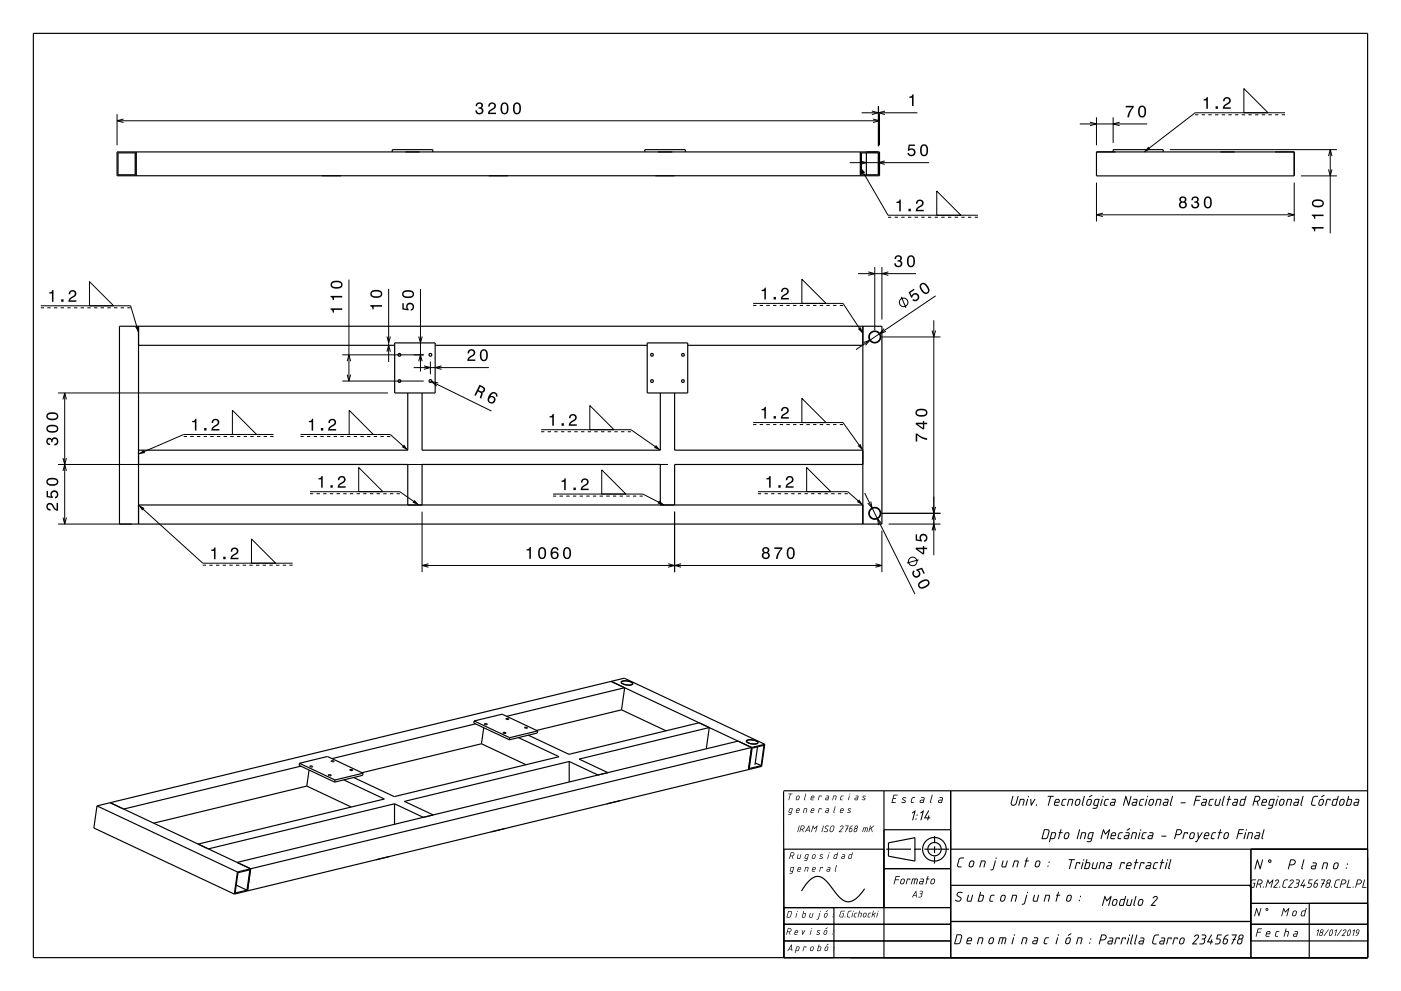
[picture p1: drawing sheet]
<svg xmlns="http://www.w3.org/2000/svg" width="420mm" height="297mm" viewBox="0 0 420 297" stroke-linecap="round" stroke-linejoin="round" font-family="sans-serif">
<g fill="none" stroke="#000" stroke-width=".35">
<path d="M10 10h400v277h-400zM35.1 45.5h228.6v7.2h-228.6zM35.4 45.8h5.1v6.6h-5.1zM40.8 45.5v7.2M117.6 45.5v-.6h12.1v.6M193.3 45.5v-.6h12.2v.6M258 45.5v7.2M258.2 45.8h5.2v6.6h-5.2zM259.7 45.8v6.6M263.3 45.8v6.6M328.7 45.5h59.3v7.2h-59.3zM333.7 45.5v-.6h15v.6"/>
<path d="M35.8 97.8h228.6v59.3h-228.6zM41.5 97.8v59.3M258.7 97.8v59.3M41.5 103.5h76.8M118.3 102.8h12.2v15h-12.2zM122.2 117.8v17.1h-80.7M126.5 117.8v17.1h71.5v-17.1M130.5 103.5h63.5M194 102.8h12.2v15h-12.2zM202.2 117.8v17.1h56.5M206.2 103.5h52.5M41.5 139.2h80.7v12.1"/>
<path d="M258.7 139.2h-56.5v12.1M41.5 151.3h217.2M126.5 151.3v-12.1h71.5v12.1M142.1 216.1l-.1 .6 10.7 5M142.1 216.1l8.4-2.1 10.7 5.1M142.1 216.1l10.7 5M142.6 216.9l-43.1 10.5M145 218.1l-.7 4.8M145.3 216.9l.8 .2-.6 .1zM150.8 219.6l.9 .1-.6 .1zM151.7 215.4l.8 .1-.5 .1zM157.3 218l.8 .1-.5 .1z"/>
<path d="M161.2 219.1l-.1 .6-8.4 2M161.2 219.1l-8.4 2M183.2 204.2l42.1 19.8-.9 6.6M183.2 204.2l4-.9 42.1 19.8M183.2 204.2l-154.1 37.3M186.3 204.3l1.2-.3a2.08 2.08 0 0 1 2.2 1l-.4 .3-.9 .1a2.07 2.07 0 0 1-2.2-1zM186.3 212.7l13.4 6.3M186.3 212.7l-25.4 6.2M186.3 212.7l1-6.6-35.4 8.6M186.4 204.3l1.2-.2a1.73 1.73 0 0 1 2 .9l-1.3 .3a1.67 1.67 0 0 1-1.9-.9zM209.6 216.6l-39 9.5-12.2-5.8M89.8 228.8l8.4-2.1 10.6 5"/>
<path d="M89.8 228.8l-.1 .6 10.6 5M89.8 228.8l10.6 5M90.2 229.6l-53.1 12.9M92 235.6l-45.9 11.1M92 235.6l13.3 6.3M92.7 230.8l-.7 4.8M92.9 229.6l.8 .2-.4 .1zM98.5 232.2l.8 .2-.4 .1zM99.3 228.1l.8 .1-.5 .1zM100.4 233.8l-.1 .6M103.1 233.7l12.1 5.8-55.8 13.5M104.9 230.7l.8 .1-.5 .1z"/>
<path d="M108.8 231.7l-.1 .7-8.4 2M108.8 231.7l-8.4 2.1M144.3 222.9l-35.8 8.7M144.3 222.9l13.4 6.3M152.8 221.1l-.1 .6M155.4 221.1l12.2 5.7-49.4 11.9-12.2-5.7M170.6 228.2l8.7 4.1M170.6 228.2l-49.4 12 8.7 4M170.6 228.2v6.2M211.7 224.4l.9-6.3-39 9.4 8.6 4.1M221.3 222.1l-150.2 36.4M223.8 222l1.2-.3a2.07 2.07 0 0 1 2.3 .9l-.5 .3-.8 .1a2.07 2.07 0 0 1-2.3-.9z"/>
<path d="M224 222l1.1-.3a1.74 1.74 0 0 1 2 .9l-1.2 .4a1.67 1.67 0 0 1-2-1zM225.5 224.2l3.5-.8-.8 6.1-3.6 .8zM226.4 228.6l1.8 .9M227.1 223.8l-.8 5.4M229.3 223.1l-1 6.6-154.1 37.3M229.3 223.1l-154.2 37.3M234.9 237.2l.1 49.8v-32.5h30M234.9 237h175.1M265 237v50M285 237v50M29.1 241.5l-1 6.6 42.1 19.9M29.1 241.5l42.1 19.8"/>
<path d="M33 240.6l42.1 19.8M116.7 256.7l-4 1M118.3 240.9l8.6 4.1M118.3 240.9l-55.8 13.5M118.3 240.9v6.1M265 248.7h20M265.7 254.5h7.4M274.1 254.5h2M274.3 258.1l-7.9-1.5v-4l7.9-1.5v7M277.1 254.5h7.4M280.2 256.7l-.1 2.1M280.2 253.7v2"/>
<path d="M280.2 250.6v2.1M285 254.5h125M375 254.5v32.5M70.8 265.3l3.2 1.5M71.2 261.3l-1 6.7M71.3 261.5l3.6-.8-.9 6.1-3.5 .8zM74.2 267l-4 1M75.1 260.4l-.9 6.6M75.1 260.4l-3.9 .9M235 277h50M235 272h50M250 272v15"/>
<path d="M259.2 266.4a7.1 7.1 0 0 1-4.9 3.9 5 5 0 0 1-3.8-2.8l-.7-.8a9.5 9.5 0 0 0-4-4 4 4 0 0 0-4 2.1l-1.5 2.2M265 260.3h20M285 276.2h90M285 265.3h90M375 277h35M375 270.7h35M392.5 270.7v16.3M235 282h50M375 282h35"/>
<circle cx="119.7" cy="106.3" r=".42"/>
<circle cx="119.7" cy="114.2" r=".42"/>
<circle cx="129" cy="106.3" r=".43"/>
<circle cx="129" cy="114.2" r=".43"/>
<circle cx="195.5" cy="106.3" r=".42"/>
<circle cx="195.5" cy="114.2" r=".42"/>
<circle cx="204.7" cy="106.3" r=".42"/>
<circle cx="204.7" cy="114.2" r=".42"/>
<circle cx="262.2" cy="101" r="1.79"/>
<circle cx="262.2" cy="101" r="1.64"/>
<circle cx="262.2" cy="153.8" r="1.79"/>
<circle cx="262.2" cy="153.8" r="1.64"/>
<circle cx="280.1" cy="254.5" r="3.5"/>
<circle cx="280.2" cy="254.5" r="2"/>
</g>
<g fill="none" stroke="#000" stroke-width=".3">
<path d="M35.1 34.2v9.3M35.1 36.2h228.6M37 35.7l-1.9 .5 1.9 .5M258.3 33.8h16.7M261.4 33.3l1.9 .5-1.9 .5M261.7 35.7l2 .5-2 .5M263.3 31.8v12M263.4 31.8v12M263.7 34.2v9.3M265.3 33.3l-1.9 .5 1.9 .5M323.7 37.1h20.2M326.8 36.6l1.9 .5-1.9 .6"/>
<path d="M328.7 35.1v8.4M333.7 35.1v7.8M335.6 36.6l-1.9 .5 1.9 .6M358.3 34.4h1M360.3 34.4h1M362.3 34.4h1M364.3 34.4h1M366.3 34.4h1M368.3 34.4h1M370.3 34.4h1M372.3 34.4h1M372.9 26.5l7.2 7.3h-7.2z"/>
<path d="M374.3 34.4h1M376.3 34.4h1M378.3 34.4h1M380.3 34.4h1M382.3 34.4h1M384.3 34.4h.9M385.2 33.8h-26.9l-15.3 11.7M254.7 48.7h23.8M257.8 48.2l1.9 .5-1.9 .6M258 50.3l8.2 14.2h27M265.2 48.2l-1.9 .5 1.9 .6M280.8 57.3l7.3 7.2h-7.3z"/>
<path d="M328.7 54.7v11.7M350.7 44.9h50.1M388 54.7v11.7M390 52.7h10.8M398.3 46.8l.5-1.9 .5 1.9M398.3 50.8l.5 1.9 .5-1.9M398.8 44.9v25M266.2 65.1h1M268.2 65.1h1M270.2 65.1h1M272.2 65.1h1M274.2 65.1h1"/>
<path d="M276.2 65.1h1M278.2 65.1h1M280.2 65.1h1M282.2 65.1h1M284.2 65.1h1M286.2 65.1h1M288.2 65.1h1M290.2 65.1h1M292.2 65.1h1M328.7 64.4h59.3M330.6 63.9l-1.9 .5 1.9 .5M386.1 63.9l1.9 .5-1.9 .5"/>
<path d="M12.2 91.6h27l2.3 8M12.2 92.2h1M14.2 92.2h1M16.2 92.2h1M18.2 92.2h1M20.2 92.2h1M22.2 92.2h1M24.2 92.2h1M26.2 92.2h1M26.8 84.4l7.3 7.2h-7.3zM28.2 92.2h1M30.2 92.2h1"/>
<path d="M32.2 92.2h1M34.2 92.2h1M36.2 92.2h1M38.2 92.2h1M104.6 83.8v30.4M116.5 86.6v21.9M126 86.6v24.7M225.8 90.9h26.9l6 9M225.8 91.5h1M227.8 91.5h1M229.8 91.5h1M231.8 91.5h1"/>
<path d="M233.8 91.5h1M235.8 91.5h1M237.8 91.5h1M239.8 91.5h1M240.4 83.7l7.2 7.2h-7.2zM241.8 91.5h1M243.8 91.5h1M245.8 91.5h1M247.8 91.5h1M249.8 91.5h1M251.8 91.5h.9M257.2 82h17.4"/>
<path d="M260.3 81.5l1.9 .5-1.9 .5M262.2 80v19M264.4 80v15.8M265 98.5l-1.3 1.5 1.9-.7M266.3 81.5l-1.9 .5 1.9 .5M270.2 89l1.4 3.3M279.4 99.1l.5 1.9 .6-1.9M279.9 96v70.4M280.5 88.7l-23.9 16.1M17.4 117.8h98.9M18.9 119.7l.5-1.9 .5 1.9M19.4 117.8v39.3"/>
<path d="M102.6 106.3h24.4M102.6 114.2h24.4M104.1 108.3l.5-2 .5 2M104.1 112.3l.5 1.9 .5-1.9M116 100.8l.5 2 .5-2M116 105.4l.5-1.9 .5 1.9M124 110.2h22.6M125.5 108.3l.5-2 .6 2M125.5 100.8l.5 2 .6-2M127.1 109.6l1.9 .6-1.9 .5M129 108.3v3.9M129 114.2l18.3 9"/>
<path d="M131.4 114.8l-2-.4 1.5 1.3M132.4 109.6l-1.9 .6 1.9 .5M240.4 119.4l7.2 7.2h-7.2zM258.9 102.6l1.9-.6-1.3 1.5M264.2 101h17.7M17.4 139.2h182.8M18.9 137.3l.5 1.9 .5-1.9M55.1 130.8h.9M57 130.8h1M59 130.8h1M61 130.8h1M63 130.8h1"/>
<path d="M65 130.8h1M67 130.8h1M69 130.8h1M69.7 123l7.2 7.2h-7.2zM71 130.8h1M73 130.8h1M75 130.8h1M77 130.8h1M79 130.8h1M81 130.8h1M82 130.2h-26.9l-13.6 5.9M90.1 130.2h26.9l5.2 4.7"/>
<path d="M90.1 130.8h.9M92 130.8h1M94 130.8h1M96 130.8h1M98 130.8h1M100 130.8h1M102 130.8h1M104 130.8h1M104.7 123l7.2 7.2h-7.2zM106 130.8h1M108 130.8h1M110 130.8h1"/>
<path d="M112 130.8h1M114 130.8h1M116 130.8h1M162.2 128.8h27l8.8 6.1M162.2 129.4h1M164.2 129.4h1M166.2 129.4h1M168.2 129.4h1M170.2 129.4h1M172.2 129.4h1M174.2 129.4h1M176.2 129.4h1"/>
<path d="M176.8 121.5l7.3 7.3h-7.3zM178.2 129.4h1M180.2 129.4h1M182.2 129.4h1M184.2 129.4h1M186.2 129.4h1M188.2 129.4h1M225.8 126.6h26.9l6 8.3M225.8 127.2h1M227.8 127.2h1M229.8 127.2h1M231.8 127.2h1"/>
<path d="M233.8 127.2h1M235.8 127.2h1M237.8 127.2h1M239.8 127.2h1M241.8 127.2h1M243.8 127.2h1M245.8 127.2h1M247.8 127.2h1M249.8 127.2h1M251.8 127.2h.9M17.4 157.1h22.1M18.9 155.1l.5 2 .5-2"/>
<path d="M18.9 141.1l.5-1.9 .5 1.9M41.5 151.3l19.3 17.5h26.9M92.9 147.4h27l5.6 3.9M92.9 148h1M94.9 148h1M96.9 148h1M98.9 148h1M100.9 148h1M102.9 148h1M104.9 148h1M106.9 148h1M107.5 140.1l7.3 7.3h-7.3z"/>
<path d="M108.9 148h1M110.9 148h1M112.9 148h1M114.9 148h1M116.9 148h1M118.9 148h1M126.5 153.3v18.2M165.8 148.1h26.9l6.4 3.2M165.8 148.7h1M167.8 148.7h1M169.8 148.7h1M171.8 148.7h1"/>
<path d="M173.8 148.7h1M175.8 148.7h1M177.8 148.7h1M179.8 148.7h1M180.4 140.8l7.2 7.3h-7.2zM181.8 148.7h1M183.8 148.7h1M185.8 148.7h1M187.8 148.7h1M189.8 148.7h1M191.8 148.7h.9M202.2 153.3v18.2"/>
<path d="M227.2 147.4h27l4.5 3.9M227.2 148h1M229.2 148h1M231.2 148h1M233.2 148h1M235.2 148h1M237.2 148h1M239.2 148h1M241.2 148h1M241.8 140.1l7.3 7.3h-7.3zM243.2 148h1M245.2 148h1"/>
<path d="M247.2 148h1M249.2 148h1M251.2 148h1M253.2 148h1M259.2 147.8l15.1 30.2M261 150.3l.4 1.9-1.3-1.5M264.2 153.8h17.7M264.4 156.9l-1.4-1.5 .4 2M264.4 159.1v12.4M266.4 157.1h15.5M279.4 151.9l.5 1.9 .6-1.9M279.4 159l.5-1.9 .6 1.9"/>
<path d="M279.4 155.8l.5-2 .6 2M60.8 169.4h1M62.8 169.4h1M64.8 169.4h1M66.8 169.4h1M68.8 169.4h1M70.8 169.4h1M72.8 169.4h1M74.8 169.4h1M75.4 161.5l7.2 7.3h-7.2zM76.8 169.4h1M78.8 169.4h1"/>
<path d="M80.8 169.4h1M82.8 169.4h1M84.8 169.4h1M86.8 169.4h.9M126.5 169.5h137.9M128.5 169l-2 .5 2 .5M200.3 169l1.9 .5-1.9 .5M204.2 169l-2 .5 2 .5M262.5 169l1.9 .5-1.9 .5M275.3 167.8l-3.4 .9"/>
<circle cx="270.9" cy="90.6" r="1.28"/>
<circle cx="273.6" cy="168.3" r="1.28"/>
</g>
<g fill="#000">
<path d="M142.9 31l-.3 .8h.4a.62 .62 0 0 1 .4-.7 .62 .62 0 0 1 .8 .2 .62 .62 0 0 1-.2 .8l-.5 .1v.4a.72 .72 0 0 1 .9 .4 .72 .72 0 0 1-.5 .9 .72 .72 0 0 1-.9-.5v-.3h-.5a1.18 1.18 0 0 0 1.5 1.2 1.18 1.18 0 0 0 .6-1.8l-.2-.2a1.01 1.01 0 0 0 0-1.5 1.01 1.01 0 0 0-1.5 .2zM146.7 31l-.3 .9h.4a.7 .7 0 0 1 .5-.8 .7 .7 0 0 1 .9 .5 .7 .7 0 0 1-.5 .9l-.3 .1a1.63 1.63 0 0 0-1.1 1.6h2.4v-.4h-1.9l.8-.8a1.17 1.17 0 0 0 1-1.7 1.17 1.17 0 0 0-1.9-.3zM150.3 31.1a2.01 2.01 0 0 0 .9 3.2 2.03 2.03 0 0 0 .9-3.2 1.11 1.11 0 0 0-1.8 0zM150.9 31.2h.7a2.38 2.38 0 0 1 0 2.6h-.7a2.37 2.37 0 0 1 0-2.6zM154.1 31.1a2.01 2.01 0 0 0 .9 3.2 2.03 2.03 0 0 0 .9-3.2 1.11 1.11 0 0 0-1.8 0zM154.6 31.2h.7a2.38 2.38 0 0 1 0 2.6h-.7a2.37 2.37 0 0 1 0-2.6z" fill-rule="evenodd"/>
<path d="M272.6 29a.77 .77 0 0 0 .9-.7h.4v3.5h-.5v-2.5h-.8z" fill-rule="evenodd"/>
<path d="M337.5 31.7v.5h1.9a5.2 5.2 0 0 0-1.4 2.9h.5a5.3 5.3 0 0 1 1.4-3v-.4zM341.5 32.1a2.02 2.02 0 0 0 .9 3.1 2.03 2.03 0 0 0 .9-3.1 1.1 1.1 0 0 0-1.8 0zM342 32.1h.7a2.37 2.37 0 0 1 0 2.6h-.7a2.38 2.38 0 0 1 0-2.6z" fill-rule="evenodd"/>
<path d="M360.8 29.8v.3h.8v2.5h.5v-3.5h-.3a.77 .77 0 0 1-1 .7zM364.4 31.9v.7h.7v-.7zM367 29.4l-.3 .9h.4a.7 .7 0 0 1 .5-.8 .7 .7 0 0 1 .9 .5 .7 .7 0 0 1-.5 .9l-.3 .1a1.63 1.63 0 0 0-1.1 1.6h2.4v-.4h-1.9l.8-.8a1.17 1.17 0 0 0 1-1.7 1.17 1.17 0 0 0-1.9-.3z" fill-rule="evenodd"/>
<path d="M258 50.3l1.4 1.4-.9 .5z" fill-rule="evenodd"/>
<path d="M272.4 43.3l-.3 1.9h.4a.8 .8 0 0 1 1.3-.3 .8 .8 0 0 1-.1 1.3 .8 .8 0 0 1-1.2-.4h-.5a1.21 1.21 0 0 0 1.5 1.1 1.21 1.21 0 0 0 .9-1.7 1.21 1.21 0 0 0-1.8-.5l.2-1h1.5v-.4zM276.1 43.7a2.02 2.02 0 0 0 .9 3.1 2.03 2.03 0 0 0 .9-3.1 1.11 1.11 0 0 0-1.8 0zM276.7 43.7h.7a2.38 2.38 0 0 1 0 2.6h-.7a2.37 2.37 0 0 1 0-2.6z" fill-rule="evenodd"/>
<path d="M344.3 43.9l.6 .9-1.9 .7z" fill-rule="evenodd"/>
<path d="M268.5 76.8l-.3 .8h.4a.62 .62 0 0 1 .4-.7 .62 .62 0 0 1 .7 .2 .62 .62 0 0 1-.2 .9h-.4v.4a.74 .74 0 0 1 .9 .6 .74 .74 0 0 1-.8 .8 .74 .74 0 0 1-.6-.9h-.5a1.18 1.18 0 0 0 1.5 1.2 1.18 1.18 0 0 0 .6-1.8l-.2-.2a1.01 1.01 0 0 0 0-1.5 1.01 1.01 0 0 0-1.5 .2zM272.2 76.9a2.02 2.02 0 0 0 .9 3.2 2.03 2.03 0 0 0 .9-3.2 1.11 1.11 0 0 0-1.8 0zM272.8 77h.6a2.38 2.38 0 0 1 0 2.6h-.6a2.37 2.37 0 0 1 0-2.6z" fill-rule="evenodd"/>
<path d="M268.8 60.5v.3h.8v2.5h.4v-3.5h-.3a.77 .77 0 0 1-.9 .7zM272.4 62.6v.7h.7v-.7zM274.9 60.1l-.3 1h.5a.71 .71 0 0 1 .5-.9 .71 .71 0 0 1 .8 .5 .71 .71 0 0 1-.5 .9l-.3 .1a1.63 1.63 0 0 0-1.1 1.6h2.4v-.4h-1.9l.9-.8a1.17 1.17 0 0 0 .9-1.7 1.17 1.17 0 0 0-1.9-.3z" fill-rule="evenodd"/>
<path d="M353.8 59.1l-.2 .3a.8 .8 0 0 0 .4 1.1 1.09 1.09 0 0 0-.2 1.6 1.09 1.09 0 0 0 1.6 0 1.09 1.09 0 0 0-.2-1.6 .95 .95 0 0 0 .3-1.4 .95 .95 0 0 0-1.3-.2zM353.9 61.4a.71 .71 0 0 1 1.4 0 .71 .71 0 0 1-1.4 0zM354 59.8a.6 .6 0 0 1 1.2 0 .6 .6 0 0 1-1.2 0zM357.5 59.2l-.3 .8h.4a.62 .62 0 0 1 .3-.8 .62 .62 0 0 1 .8 .3 .62 .62 0 0 1-.2 .8l-.5 .1v.4a.74 .74 0 0 1 1 .6 .74 .74 0 0 1-.8 .8 .74 .74 0 0 1-.7-.9h-.4a1.18 1.18 0 0 0 1.5 1.2 1.18 1.18 0 0 0 .6-1.9l-.3-.1a1.01 1.01 0 0 0 .1-1.5 1.01 1.01 0 0 0-1.5 .2zM361.2 59.3a2.02 2.02 0 0 0 .9 3.2 2.03 2.03 0 0 0 .9-3.2 1.11 1.11 0 0 0-1.8 0zM361.7 59.4h.7a2.38 2.38 0 0 1 0 2.6h-.7a2.37 2.37 0 0 1 0-2.6z" fill-rule="evenodd"/>
<path d="M393.3 68v.4a.77 .77 0 0 1 .6 .9h.4v-.8h2.5v-.5zM393.3 64.3v.4a.77 .77 0 0 1 .6 .9h.4v-.8h2.5v-.5zM393.7 60a1.13 1.13 0 0 0-.4 1.3 1.13 1.13 0 0 0 1 .8 1.9 1.9 0 0 0 2.6-1.2 2.03 2.03 0 0 0-3.2-.9zM393.8 60.6a2.38 2.38 0 0 1 2.6 0v.7a2.37 2.37 0 0 1-2.6 0z" fill-rule="evenodd"/>
<path d="M14.8 87.6v.4h.8v2.5h.4v-3.6h-.3a.77 .77 0 0 1-.9 .7zM18.3 89.7v.8h.7v-.8zM20.9 87.2l-.3 1h.4a.7 .7 0 0 1 .6-.8 .7 .7 0 0 1 .8 .5 .7 .7 0 0 1-.5 .8l-.3 .2a1.64 1.64 0 0 0-1.1 1.6h2.4v-.5h-1.9l.9-.8a1.17 1.17 0 0 0 .9-1.6 1.17 1.17 0 0 0-1.9-.4z" fill-rule="evenodd"/>
<path d="M40.5 97.9l1-.3v2z" fill-rule="evenodd"/>
<path d="M99.1 92.4v.4a.77 .77 0 0 1 .7 .9h.3v-.8h2.5v-.5zM99.1 88.7v.3a.77 .77 0 0 1 .7 1h.3v-.9h2.5v-.4zM99.5 84.4a1.13 1.13 0 0 0-.4 1.2 1.13 1.13 0 0 0 1 .9 1.9 1.9 0 0 0 2.6-1.2 2.03 2.03 0 0 0-3.2-.9zM99.6 85a2.37 2.37 0 0 1 2.6 0v.7a2.38 2.38 0 0 1-2.6 0z" fill-rule="evenodd"/>
<path d="M111 91.4v.4a.77 .77 0 0 1 .7 .9h.3v-.8h2.5v-.5zM111.4 87.2a1.13 1.13 0 0 0-.4 1.2 1.13 1.13 0 0 0 1 .8 1.9 1.9 0 0 0 2.6-1.1 2.04 2.04 0 0 0-3.2-.9zM111.5 87.7a2.38 2.38 0 0 1 2.6 0v.7a2.38 2.38 0 0 1-2.6 0z" fill-rule="evenodd"/>
<path d="M120.6 90.9v1.8l1.9 .3v-.4a.8 .8 0 0 1-.3-1.2 .8 .8 0 0 1 1.3 .1 .8 .8 0 0 1-.4 1.2v.4a1.21 1.21 0 0 0 1.1-1.5 1.21 1.21 0 0 0-1.7-.8 1.21 1.21 0 0 0-.5 1.8l-1-.2v-1.5zM121 87.2a1.13 1.13 0 0 0-.4 1.3 1.13 1.13 0 0 0 .9 .8 1.9 1.9 0 0 0 2.6-1.2 2.03 2.03 0 0 0-3.1-.9zM121 87.8a2.37 2.37 0 0 1 2.6 0v.7a2.38 2.38 0 0 1-2.6 0z" fill-rule="evenodd"/>
<path d="M228.3 86.9v.3h.8v2.5h.5v-3.5h-.3a.77 .77 0 0 1-1 .7zM231.9 89v.7h.7v-.7zM234.5 86.5l-.3 1h.4a.71 .71 0 0 1 .5-.9 .71 .71 0 0 1 .9 .5 .71 .71 0 0 1-.5 .9l-.3 .2a1.64 1.64 0 0 0-1.1 1.5h2.4v-.4h-1.9l.8-.8a1.17 1.17 0 0 0 1-1.7 1.17 1.17 0 0 0-1.9-.3z" fill-rule="evenodd"/>
<path d="M257.2 98.6l.8-.6 .7 1.9z" fill-rule="evenodd"/>
<path d="M272.4 87.6l.8 1.7 .3-.2a.8 .8 0 0 1 .9-.9 .8 .8 0 0 1 .7 1.1 .8 .8 0 0 1-1.2 .3l-.4 .3a1.21 1.21 0 0 0 1.8 0 1.21 1.21 0 0 0-.2-1.8 1.21 1.21 0 0 0-1.8 .5l-.4-.9 1.3-.8-.3-.4zM276.2 84.9a2.01 2.01 0 0 0 1.5 3.2 1.14 1.14 0 0 0 .8-1.6l-.3-.7a1.51 1.51 0 0 0-2-.9zM276.4 85.3l.3-.1a2.37 2.37 0 0 1 1.5 2.1l-.6 .4a2.37 2.37 0 0 1-1.4-2.2z" fill-rule="evenodd"/>
<path d="M140.5 105l-.3 .9h.4a.7 .7 0 0 1 .5-.8 .7 .7 0 0 1 .9 .5 .7 .7 0 0 1-.5 .8l-.3 .2a1.63 1.63 0 0 0-1.1 1.6h2.4v-.5h-1.9l.8-.8a1.17 1.17 0 0 0 1-1.6 1.17 1.17 0 0 0-1.9-.3zM144.2 105.1a2.02 2.02 0 0 0 .9 3.2 2.03 2.03 0 0 0 .9-3.2 1.11 1.11 0 0 0-1.8 0zM144.7 105.1h.7a2.37 2.37 0 0 1 0 2.7h-.7a2.38 2.38 0 0 1 0-2.7z" fill-rule="evenodd"/>
<path d="M143.8 115.3l-1.6 3.1 .4 .3 .7-1.4 .9 .6-.4 1.3 .5 .3 .4-1.5-.1-.3a.97 .97 0 0 0 .8-.8 .97 .97 0 0 0-.6-1.1zM144 115.9l.5 .2a.6 .6 0 0 1 .4 .9 .6 .6 0 0 1-.9 .2l-.5-.3z" fill-rule="evenodd"/>
<path d="M147.1 117.8l-.5 .6a1.42 1.42 0 0 0-.4 1.7 1.42 1.42 0 0 0 1.6 .8 1.15 1.15 0 0 0 .7-1.5 1.15 1.15 0 0 0-1.5-.7 1.02 1.02 0 0 1 1.3-.7l.4 .3-.1 .5 .5 .2a1.15 1.15 0 0 0-.6-1.4 1.15 1.15 0 0 0-1.4 .2zM146.6 119.8a.75 .75 0 0 1 1.5 0 .75 .75 0 0 1-1.5 0z" fill-rule="evenodd"/>
<path d="M14.1 131.5a1.17 1.17 0 0 0-.2 1.2 1.17 1.17 0 0 0 1.1 .7v-.4a.62 .62 0 0 1-.7-.4 .62 .62 0 0 1 .2-.8 .62 .62 0 0 1 .8 .2l.1 .5h.4a.72 .72 0 0 1 .4-.9 .72 .72 0 0 1 .9 .5 .72 .72 0 0 1-.5 .9h-.3v.5a1.18 1.18 0 0 0 1.2-1.5 1.18 1.18 0 0 0-1.8-.6l-.2 .2a.86 .86 0 0 0-1.4-.1zM14.3 127.6a1.13 1.13 0 0 0-.4 1.2 1.13 1.13 0 0 0 1 .8 1.9 1.9 0 0 0 2.6-1.1 2.03 2.03 0 0 0-3.2-.9zM14.4 128.2a2.38 2.38 0 0 1 2.6 0v.6a2.37 2.37 0 0 1-2.6 0zM14.3 123.9a1.13 1.13 0 0 0-.4 1.2 1.13 1.13 0 0 0 1 .8 1.9 1.9 0 0 0 2.6-1.1 2.03 2.03 0 0 0-3.2-.9zM14.4 124.4a2.38 2.38 0 0 1 2.6 0v.7a2.37 2.37 0 0 1-2.6 0z" fill-rule="evenodd"/>
<path d="M41.5 136.1l1.6-1.3 .4 1z" fill-rule="evenodd"/>
<path d="M57.6 126.2v.3h.8v2.5h.5v-3.5h-.4a.78 .78 0 0 1-.9 .7zM61.2 128.3v.7h.7v-.7zM63.8 125.8l-.4 1h.5a.7 .7 0 0 1 .5-.9 .7 .7 0 0 1 .9 .5 .7 .7 0 0 1-.5 .9l-.3 .2a1.63 1.63 0 0 0-1.1 1.5h2.4v-.4h-1.9l.8-.8a1.17 1.17 0 0 0 1-1.7 1.17 1.17 0 0 0-1.9-.3z" fill-rule="evenodd"/>
<path d="M92.6 126.2v.3h.8v2.5h.5v-3.5h-.4a.77 .77 0 0 1-.9 .7zM96.2 128.3v.7h.7v-.7zM98.8 125.8l-.4 1h.5a.7 .7 0 0 1 .5-.9 .7 .7 0 0 1 .9 .5 .7 .7 0 0 1-.5 .9l-.3 .2a1.63 1.63 0 0 0-1.1 1.5h2.4v-.4h-1.9l.8-.8a1.17 1.17 0 0 0 1-1.7 1.17 1.17 0 0 0-1.9-.3z" fill-rule="evenodd"/>
<path d="M121.2 133.2l1 1.7-1.7-.9z" fill-rule="evenodd"/>
<path d="M164.8 124.7v.4h.8v2.5h.4v-3.5h-.3a.77 .77 0 0 1-.9 .6zM168.3 126.8v.8h.7v-.8zM170.9 124.4l-.3 .9h.4a.7 .7 0 0 1 .6-.8 .7 .7 0 0 1 .8 .5 .7 .7 0 0 1-.5 .9l-.3 .1a1.63 1.63 0 0 0-1.1 1.6h2.4v-.4h-1.9l.9-.8a1.17 1.17 0 0 0 .9-1.7 1.17 1.17 0 0 0-1.9-.3z" fill-rule="evenodd"/>
<path d="M196.7 133.4l1.3 1.5-1.9-.7z" fill-rule="evenodd"/>
<path d="M228.3 122.6v.4h.8v2.5h.5v-3.6h-.3a.77 .77 0 0 1-1 .7zM231.9 124.7v.8h.7v-.8zM234.5 122.3l-.3 .9h.4a.71 .71 0 0 1 .5-.8 .71 .71 0 0 1 .9 .5 .71 .71 0 0 1-.5 .8l-.3 .2a1.64 1.64 0 0 0-1.1 1.6h2.4v-.5h-1.9l.8-.8a1.17 1.17 0 0 0 1-1.6 1.17 1.17 0 0 0-1.9-.3z" fill-rule="evenodd"/>
<path d="M257.1 133.6l.9-.6 .7 1.9z" fill-rule="evenodd"/>
<path d="M274.5 129.9v2.4h.5v-1.9a5.2 5.2 0 0 0 2.9 1.5v-.6a5.3 5.3 0 0 1-3-1.4zM274.5 126.7v.4l2.1 1.6h.5v-1.6h.8v-.4h-.8v-.5h-.4v.5zM275.1 127.1h1.6v1.2zM274.9 122.8a1.13 1.13 0 0 0-.4 1.2 1.13 1.13 0 0 0 .9 .8 1.9 1.9 0 0 0 2.6-1.1 2.03 2.03 0 0 0-3.1-.9zM274.9 123.3a2.38 2.38 0 0 1 2.6 0v.7a2.38 2.38 0 0 1-2.6 0z" fill-rule="evenodd"/>
<path d="M14.2 151a1.2 1.2 0 0 0-.2 1.4 1.2 1.2 0 0 0 1.1 .6v-.4a.7 .7 0 0 1-.8-.6 .7 .7 0 0 1 .5-.8 .7 .7 0 0 1 .9 .5l.1 .3a1.63 1.63 0 0 0 1.6 1.1v-2.4h-.4v1.9l-.5-.3-.7-1.2a1.11 1.11 0 0 0-1.6-.1zM14 147.1v1.9l1.8 .3v-.4a.8 .8 0 0 1-.2-1.3 .8 .8 0 0 1 1.2 .1 .8 .8 0 0 1-.3 1.2v.5a1.21 1.21 0 0 0 1-1.5 1.21 1.21 0 0 0-1.6-.8 1.21 1.21 0 0 0-.6 1.7l-.9-.1v-1.6zM14.3 143.5a1.13 1.13 0 0 0-.4 1.2 1.13 1.13 0 0 0 1 .8 1.9 1.9 0 0 0 2.6-1.1 2.03 2.03 0 0 0-3.2-.9zM14.4 144.1a2.38 2.38 0 0 1 2.6 0v.6a2.37 2.37 0 0 1-2.6 0z" fill-rule="evenodd"/>
<path d="M41.5 151.3l1.8 1-.7 .7z" fill-rule="evenodd"/>
<path d="M95.5 143.3v.4h.8v2.5h.4v-3.6h-.3a.77 .77 0 0 1-.9 .7zM99.1 145.4v.8h.7v-.8zM101.6 143l-.3 .9h.5a.7 .7 0 0 1 .5-.8 .7 .7 0 0 1 .8 .5 .7 .7 0 0 1-.5 .8l-.3 .2a1.63 1.63 0 0 0-1.1 1.6h2.4v-.5h-1.9l.9-.8a1.17 1.17 0 0 0 .9-1.6 1.17 1.17 0 0 0-1.9-.3z" fill-rule="evenodd"/>
<path d="M124.3 149.8l1.2 1.5-1.8-.6z" fill-rule="evenodd"/>
<path d="M168.3 144v.4h.8v2.5h.5v-3.5h-.3a.77 .77 0 0 1-1 .6zM171.9 146.1v.8h.7v-.8zM174.5 143.7l-.3 .9h.4a.71 .71 0 0 1 .5-.8 .71 .71 0 0 1 .9 .5 .71 .71 0 0 1-.5 .8l-.3 .2a1.63 1.63 0 0 0-1.1 1.6h2.4v-.5h-1.9l.8-.7a1.17 1.17 0 0 0 1-1.7 1.17 1.17 0 0 0-1.9-.3z" fill-rule="evenodd"/>
<path d="M197.6 150l1.5 1.3-2-.4z" fill-rule="evenodd"/>
<path d="M229.8 143.3v.4h.8v2.5h.4v-3.6h-.3a.77 .77 0 0 1-.9 .7zM233.3 145.4v.8h.7v-.8zM235.9 143l-.3 .9h.4a.71 .71 0 0 1 .6-.8 .71 .71 0 0 1 .8 .5 .71 .71 0 0 1-.5 .8l-.3 .2a1.64 1.64 0 0 0-1.1 1.6h2.4v-.5h-1.9l.9-.8a1.17 1.17 0 0 0 .9-1.6 1.17 1.17 0 0 0-1.9-.3z" fill-rule="evenodd"/>
<path d="M257.6 149.7l1.1 1.6-1.8-.8z" fill-rule="evenodd"/>
<path d="M63.3 164.7v.4h.8v2.5h.5v-3.5h-.3a.77 .77 0 0 1-1 .6zM66.9 166.8v.8h.7v-.8zM69.5 164.4l-.3 .9h.4a.71 .71 0 0 1 .5-.8 .71 .71 0 0 1 .9 .5 .71 .71 0 0 1-.5 .9l-.3 .1a1.62 1.62 0 0 0-1.1 1.6h2.4v-.4h-1.9l.8-.8a1.17 1.17 0 0 0 1-1.7 1.17 1.17 0 0 0-1.9-.3z" fill-rule="evenodd"/>
<path d="M157.9 164.6v.4h.8v2.5h.5v-3.6h-.4a.77 .77 0 0 1-.9 .7zM161.6 164.4a2.02 2.02 0 0 0 .9 3.2 2.03 2.03 0 0 0 .9-3.2 1.11 1.11 0 0 0-1.8 0zM162.2 164.5h.7a2.38 2.38 0 0 1 0 2.6h-.7a2.37 2.37 0 0 1 0-2.6zM165.6 164.2a2.39 2.39 0 0 0 .2 3.3 1.16 1.16 0 0 0 1.5-.4 1.16 1.16 0 0 0-.2-1.5 1.16 1.16 0 0 0-1.6 0 1.03 1.03 0 0 1 .9-1.2l.4 .1 .2 .4h.5a1.11 1.11 0 0 0-.8-.9 1.11 1.11 0 0 0-1.1 .2zM165.5 166.4a.75 .75 0 0 1 1.5 0 .75 .75 0 0 1-1.5 0zM169.1 164.4a2.02 2.02 0 0 0 .9 3.2 2.03 2.03 0 0 0 .9-3.2 1.11 1.11 0 0 0-1.8 0zM169.7 164.5h.6a2.38 2.38 0 0 1 0 2.6h-.6a2.37 2.37 0 0 1 0-2.6z" fill-rule="evenodd"/>
<path d="M228.8 164.2l-.2 .3a.8 .8 0 0 0 .4 1.1 1.09 1.09 0 0 0-.2 1.6 1.09 1.09 0 0 0 1.6 0 1.09 1.09 0 0 0-.2-1.6 .95 .95 0 0 0 .3-1.4 .95 .95 0 0 0-1.4-.2zM228.9 166.5a.71 .71 0 0 1 1.4 0 .71 .71 0 0 1-1.4 0zM229 164.9a.6 .6 0 0 1 1.2 0 .6 .6 0 0 1-1.2 0zM232.1 164.1v.4h2a5.2 5.2 0 0 0-1.5 3h.5a5.2 5.2 0 0 1 1.4-3v-.4zM236.1 164.4a2.02 2.02 0 0 0 1 3.2 2.03 2.03 0 0 0 .8-3.2 1.11 1.11 0 0 0-1.8 0zM236.7 164.5h.7a2.38 2.38 0 0 1 0 2.6h-.7a2.37 2.37 0 0 1 0-2.6z" fill-rule="evenodd"/>
<path d="M273.7 171.2a1.21 1.21 0 0 0 .2 1.7 1.21 1.21 0 0 0 1.7-.3 1.21 1.21 0 0 0-.3-1.7l.9-.3 .7 1.4 .4-.2-.9-1.7-1.8 .6 .2 .4a.8 .8 0 0 1 .8 1 .8 .8 0 0 1-1.2 .5 .8 .8 0 0 1-.2-1.3l-.2-.4zM275.7 174.4a1.14 1.14 0 0 0-.4 1.4 1.14 1.14 0 0 0 1.4 .6l.8-.3a1.51 1.51 0 0 0 1.1-1.9 1.43 1.43 0 0 0-2.2-.3zM275.7 175l.4-.3a1.61 1.61 0 0 1 2.1-.3l.1 .3a2.38 2.38 0 0 1-2.4 1.2l-.3-.6z" fill-rule="evenodd"/>
<path d="M274.5 164.1v.5l2.1 1.5h.5v-1.5h.8v-.5h-.8v-.5h-.4v.5zM275.1 164.6h1.6v1.1zM274.5 160.1v1.9l1.9 .3v-.4a.8 .8 0 0 1-.3-1.2 .8 .8 0 0 1 1.3 0 .8 .8 0 0 1-.4 1.2v.5a1.21 1.21 0 0 0 1.1-1.5 1.21 1.21 0 0 0-1.7-.8 1.21 1.21 0 0 0-.5 1.7l-1-.1v-1.6z" fill-rule="evenodd"/>
<path d="M236.4 237.9h1.2l-.6 .1-.5 1.8 .3-1.8zM238.9 238.6l.5-.2 .3 .3-.1 .8-.3 .3h-.5l-.2-.2zM239 238.7l-.2 .7 .2 .2 .3-.1 .2-.6-.1-.3zM241.5 237.8l.2 .2-.4 1.8-.3-.2zM243.4 238.7l-.1 .3h.6v-.3zM243.3 238.6l.5-.2 .3 .3v.5h-.9v.3l.7 .1v.2l-.9-.2zM245.5 238.5l.8 .1-.1 .2-.1-.2h-.4l-.4 1.2zM247.7 238.5l.8 .1-.2 1.2-.9-.2 .2-.5 .7-.1v-.3zM247.6 239.3v.3h.5l.1-.4zM249.9 238.5l.9 .1-.3 1.2-.2-.1 .2-1.1h-.5l-.3 1.2h-.2zM252.2 238.5h.7l-.7 .3-.2 .7 .5 .1v.2l-.7-.2zM254.6 238.5l.1 .1-.4 1.2zM254.7 238a.13 .13 0 0 1 .2 0 .13 .13 0 0 1-.2 0zM256.5 238.5l.8 .1-.2 1.2h-.7l-.2-.2 .2-.5 .7-.1v-.3zM256.4 239.3v.3h.5l.1-.4zM258.7 238.6h.8l-.7 .2 .6 .5-.3 .5-.7-.1 .8-.2-.6-.5z" fill-rule="evenodd"/>
<path d="M267.9 238.2l1.2 .1-1 .1-.2 .8 .7 .1-.8 .1-.3 1h1v.2l-1.2 .1zM270.6 239.1l.5-.2 .6 .2-1 .2 .8 .7-.3 .6-1-.1 .1-.2 .8 .1 .2-.2-.8-.6zM273.4 239h1l-.9 .4-.2 .9 .6 .1v.3l-.6-.1-.3-.2zM276.2 238.9h.7l.3 .3-.4 1.5-.8-.1-.3-.2 .2-.6 1-.1v-.5h-.7zM276 240v.4h.7l.1-.5zM279.4 238.2l.2 .1-.5 2 .1 .3-.1 .1-.3-.4zM281.7 238.9h.7l.3 .3-.4 1.5-.8-.1-.3-.2 .2-.6 1-.1v-.5l-.7-.1zM281.5 240v.4h.7l.1-.5z" fill-rule="evenodd"/>
<path d="M236.7 242.4l1-.1-.5 1.8-.9 .1v-.2h.7l.1-.4-.7-.2zM236.8 242.5l-.2 .8 .6 .1 .2-1zM239 242.5l-.1 .3h.6v-.3zM238.9 242.4l.5-.2 .3 .2v.6h-.9v.2l.7 .2v.2l-.9-.1zM241.1 242.3l.9 .1-.3 1.2v-1.2h-.5l-.3 1.2h-.2zM243.4 242.5l-.1 .3h.6v-.3zM243.3 242.4l.5-.2 .3 .3v.5h-.9v.3l.7 .1v.2l-.9-.1zM245.5 242.3l.8 .1-.1 .2-.1-.2h-.4l-.4 1.2zM247.7 242.3l.8 .1-.2 1.2-.9-.2 .2-.5 .7-.1v-.3zM247.6 243.1v.3h.5l.1-.4zM250.3 241.7h.2l-.4 1.9-.3-.2zM252.3 242.5l-.2 .3h.6v-.3zM252.1 242.4l.5-.2 .3 .2v.6h-.9v.3l.7 .1v.2l-.9-.1zM254.3 242.4l.3-.2 .6 .2-.8 .2 .6 .5-.2 .5-.8-.1 .8-.2-.6-.5z" fill-rule="evenodd"/>
<path d="M237.1 255.5l.7-.1 .3 .4-.1 .5-.4 .3 .1 .8-.3-.8h-.4l-.2 .8h-.2zM237.2 255.6l-.2 .8h.7l.2-.6zM239.2 256.1h.2l-.1 1.1h.4l.3-1.1h.2l-.4 1.3-.9-.2zM241.5 256.1h1l-.5 1.7-.9 .2v-.2h.7l.1-.4-.7-.2zM241.6 256.3l-.2 .8 .6 .1 .2-1zM243.7 256.2l.6-.2 .2 .3-.1 .8-.4 .3-.6-.2zM243.8 256.3l-.2 .7 .2 .2 .4-.1 .1-.7-.2-.2zM245.9 256.1l.9 .1-.8 .2 .6 .5-.2 .5-.8-.1 .8-.2-.6-.5zM248.4 256.1h.1l-.4 1.3zM248.5 255.6a.13 .13 0 0 1 .2 0 .13 .13 0 0 1-.2 0zM250.1 256.2l.8-.2 .2-.5h.2l-.6 1.9-.8-.2zM250.3 256.3l-.2 .9h.5l.3-1zM252.5 256.1l.6-.1 .3 .2-.3 1.2-.9-.2 .2-.5 .7-.1v-.3zM252.5 256.9l-.1 .3h.5l.1-.4zM254.5 256.2l.9-.2 .1-.5h.2l-.6 1.9-.8-.2zM254.7 256.3l-.2 .8 .5 .1 .3-1z" fill-rule="evenodd"/>
<path d="M237.1 260l1-.1-.5 1.8-.9 .1v-.2h.7l.1-.4-.7-.2zM237.2 260.1l-.2 .8 .6 .1 .2-1zM239.4 260.1l-.1 .3h.6v-.3zM239.3 260l.5-.2 .3 .3v.5h-.9v.3l.7 .1v.2h-.7l-.2-.2zM241.5 259.8l.9 .2-.3 1.2v-1.2h-.5l-.3 1.2h-.2zM243.8 260.1l-.1 .3h.6v-.3zM243.7 260l.5-.2 .3 .2v.6h-.9v.3l.7 .1v.2l-.9-.2zM245.9 259.9h.8l-.1 .3-.5-.2-.4 1.2zM248.1 259.9l.8 .1-.2 1.2h-.7l-.2-.2 .2-.5 .7-.1v-.3zM248 260.7v.3h.5l.1-.4zM250.7 259.3h.2l-.4 1.9-.3-.2z" fill-rule="evenodd"/>
<path d="M239.6 247.4l.1 .1-.6 1.9zM240.2 247.4h.7l.3 .4-.1 .5-.4 .3 .1 .8-.3-.8h-.4l-.3 .8-.1-.1zM240.3 247.6l-.2 .8 .7-.1 .2-.6zM242.4 247.8l-.5 .9h.6zM242.4 247.4l.2 .1 .1 1.9-.1-.1-.1-.4h-.7l-.4 .5zM243.7 247.4l.5 .8 .9-.8-.5 2-.2-.1 .4-1.4-.7 .6-.3-.7-.4 1.5h-.2zM246.8 247.4l.2 .1-.6 1.9zM247.5 247.6l.4-.2 .6 .2h-.7l-.3 .2v.3l.8 .6-.2 .5-.4 .2-.7-.3 .7 .1 .3-.3v-.3l-.7-.4zM249.3 247.7l-.4 1.2 .3 .3 .5-.3 .3-1-.2-.3zM249.1 247.6l.7-.2 .4 .5-.3 1.1-.7 .4-.5-.5zM252 247.6l.6-.2 .3 .3-.1 .4-1 1.1 .7 .2h-1l1.2-1.5-.3-.3-.5 .3zM253.4 247.4l1 .1-.4 .8 .2 .2h-.3l-.5 .9 .3-.9-.1-.1 .2-.1 .4-.7h-.7zM254.8 248.4l-.1 .6 .4 .2 .3-.7zM254.9 247.7l.8-.3-.8 .7 .5 .2 .2 .3-.3 .6-.5 .2-.3-.5zM256.4 247.5l.6-.1 .2 .4-.3 .5v.8l-.6 .3-.4-.4zM256.3 248.5l-.2 .6 .4 .1 .3-.7zM256.4 247.9a.33 .33 0 0 0 .6 0 .33 .33 0 0 0-.6 0zM258.8 248l1.3 .1-.2 1.3-.2-.1 .2-1.1h-.3l-.4 1.2 .2-1.2h-.4l-.3 1.1h-.2zM260.9 247.4l.1 .1-.2 .8 1.3-.9-.8 .8 .3 1.2-.5-1-.4 .3-.2 .7-.1-.1z" fill-rule="evenodd"/>
<path d="M273.4 243.5l1.1-.6-.9 3-.1-.2 .6-2.3-.5 .4zM274.4 245.5a.2 .2 0 0 1 .4 0 .2 .2 0 0 1-.4 0zM274.8 244.3a.2 .2 0 0 1 .4 0 .2 .2 0 0 1-.4 0zM275.9 243.5l1-.6-.8 3-.2-.2 .7-2.3-.5 .4zM278.3 242.9l.2 .2-1.1 1.9h.8l.2-.6 .1 .6 .4 .2-.5 .1-.3 .6v-.6l-1.1-.2z" fill-rule="evenodd"/>
<path d="M287.6 257.2l.5-.2 .9 .1-.1 .2h-.9l-.4 .4-.4 1.7 .2 .3h.8v.3l-.9-.1-.4-.4zM290.8 258.1l.8-.2 .5 .3-.2 1.2-.5 .5-.6 .1-.4-.4zM291 258.3l-.3 1a.48 .48 0 0 0 .5 .4 .48 .48 0 0 0 .4-.5l.2-.7a.42 .42 0 0 0-.3-.4 .42 .42 0 0 0-.5 .2zM294.1 257.9h1l.4 .2-.4 1.9-.3-.2 .4-1.4-.2-.2h-.7l-.4 1.7h-.3zM298.3 257.9l.3 .1-.7 2.4-.4 .4-.5 .1-.1-.3 .7-.3zM298.5 257.2a.19 .19 0 0 1 .3 0 .19 .19 0 0 1-.3 0zM300.6 257.9l.3 .1-.4 1.4 .2 .3h.7l.4-1.7 .3-.1-.6 2-.9 .1-.4-.3zM304 257.9h1l.4 .2-.4 1.9-.3-.2 .4-1.4-.2-.2h-.7l-.4 1.7h-.3zM307.8 257l.3 .1-.2 .8 .6 .1-.7 .2-.6 1.8-.2-.2 .5-1.6-.3-.2 .4-.1zM310.6 258.1l.8-.2 .5 .4-.2 1.1-.5 .5h-.7l-.3-.3zM310.8 258.3l-.3 1a.48 .48 0 0 0 .5 .4 .48 .48 0 0 0 .4-.5l.2-.7a.42 .42 0 0 0-.3-.4 .42 .42 0 0 0-.5 .2zM314 259.6a.2 .2 0 0 1 .4 0 .2 .2 0 0 1-.4 0zM314.3 258.4a.2 .2 0 0 1 .4 0 .2 .2 0 0 1-.4 0z" fill-rule="evenodd"/>
<path d="M303.6 238.5l.2 .2-.5 2.1 .4 .4 .8-.4 .6-2.2h.3l-.7 2.3-.9 .6-.6-.2-.2-.5zM305.8 239.4h1l.3 .3-.4 1.8-.2-.2 .4-1.4-.3-.2h-.6l-.5 1.7h-.2zM308 239.4l.2 .2-.6 1.9zM308.1 238.8a.2 .2 0 0 1 .4 0 .2 .2 0 0 1-.4 0zM308.9 239.5h.3l.1 1.4 .8-1.5 .3 .1-1.2 2-.2-.1zM310.6 241.3a.19 .19 0 0 1 .3 0 .19 .19 0 0 1-.3 0zM314.1 238.5l1.8 .2-.8 .1-.8 2.7-.2-.2 .7-2.5h-.7zM316.6 239.9l-.2 .4h.9l.1-.3a.43 .43 0 0 0-.3-.3 .43 .43 0 0 0-.5 .2zM316.4 239.7l.8-.3 .5 .4-.1 .8h-1.3v.3l.1 .3h.9v.3h-1l-.3-.3zM318.6 239.6l1.1-.1v.2h-.8l-.2 .3-.3 1.1 .8 .1-.1 .3h-.7l-.3-.3zM320.4 239.4h1l.3 .3-.4 1.8-.2-.2 .4-1.4-.3-.2h-.6l-.4 1.7h-.3zM322.6 239.7l.8-.3 .5 .4-.2 1.1-.5 .6h-.7l-.3-.4zM322.8 239.9l-.3 1a.48 .48 0 0 0 .5 .3 .48 .48 0 0 0 .4-.5l.2-.7a.42 .42 0 0 0-.3-.4 .42 .42 0 0 0-.5 .3zM325 238.6l.2 .1-.6 2.4 .2 .3-.2 .1-.3-.4zM326 239.7l.8-.3 .5 .4-.2 1.1-.5 .6h-.6l-.4-.4zM326.2 239.9l-.3 1a.48 .48 0 0 0 .5 .3 .48 .48 0 0 0 .5-.5l.1-.7a.42 .42 0 0 0-.3-.4 .42 .42 0 0 0-.5 .3zM326.5 238.7l1-.4-.8 .6zM328.2 239.6l1.3-.2 .2 .2-.8 2.5-.4 .3h-.9v-.3l1-.1 .2-.5h-.7l-.3-.3zM328.4 239.8l-.3 1.3 .8 .1 .4-1.5zM330.3 239.4l.3 .2-.7 1.9zM330.5 238.8a.2 .2 0 0 1 .4 0 .2 .2 0 0 1-.4 0zM331.3 239.6l1.1-.1v.2h-.8l-.2 .3-.2 1.1 .7 .1v.3h-.8l-.2-.3zM333.3 239.4h.9l.3 .3-.4 1.8h-1l-.4-.3 .3-.8 1.1-.1 .1-.5-.9-.1zM333.1 240.7v.5h.8l.1-.6zM337.4 238.5l.3 .1 .6 2.2 .6-2.2h.3l-.8 2.9-.2-.1-.7-2.2-.6 2.2h-.3zM339.8 239.4h.9l.3 .3-.4 1.8h-1l-.3-.3 .2-.8 1.1-.1 .1-.5-.9-.1zM339.7 240.7l-.1 .5h.8l.2-.6zM341.9 239.6l1.1-.1-.1 .2h-.7l-.2 .3-.3 1.1 .8 .1v.3h-.8l-.3-.3zM343.7 239.4l.2 .2-.6 1.9zM343.9 238.8a.19 .19 0 0 1 .3 0 .19 .19 0 0 1-.3 0zM344.7 239.6l.8-.2 .5 .4-.3 1.1-.5 .6h-.6l-.3-.4zM344.9 239.9l-.4 1a.48 .48 0 0 0 .6 .3 .48 .48 0 0 0 .4-.5l.2-.7a.42 .42 0 0 0-.4-.4 .42 .42 0 0 0-.4 .3zM346.8 239.4h1l.3 .3-.4 1.8-.2-.2 .4-1.4-.3-.2h-.6l-.4 1.7h-.3zM349.1 239.4h.9l.3 .3-.4 1.8h-1l-.3-.3 .2-.8 1.2-.1v-.5l-.8-.1zM349 240.7l-.1 .5h.8l.2-.6zM351.4 238.5l.2 .2-.6 2.4 .2 .3-.2 .1-.3-.4zM354 240.5l1.3-.1 .2 .2-1.4 .1zM358.6 238.5l1.4 .2-1.2 .1-.3 .9h1.1l.1 .2-1.3 .1-.5 1.5-.1-.2zM360.6 239.4h.9l.3 .3-.4 1.8h-1l-.3-.3 .2-.8 1.2-.1v-.5l-.8-.1zM360.5 240.7l-.1 .5h.8l.2-.6zM362.7 239.6l1.1-.1v.2h-.8l-.2 .3-.3 1.1 .8 .1v.3h-.7l-.3-.3zM364.5 239.4l.3 .1-.4 1.5 .2 .2h.7l.4-1.7h.3l-.6 2h-1l-.3-.3zM366.9 238.5l.3 .2-.7 2.4 .3 .3-.2 .1-.4-.4zM368.5 238.5l.2 .1-.2 .8h.5l.1 .2-.6 .1-.7 1.8 .3-1.8-.2-.2 .3-.1zM369.9 239.4h.9l.4 .3-.5 1.8h-1l-.3-.3 .2-.8 1.2-.1v-.5l-.8-.1zM369.8 240.7l-.1 .5h.8l.2-.6zM372 239.6l1.2-.2 .2-.8h.3l-.8 2.9h-1l-.3-.3zM372.2 239.8l-.3 1.3 .8 .1 .4-1.5zM376.3 238.5h1.1l.4 .5-.1 .8-.6 .4 .2 1.3-.3-.1-.2-1.1h-.7l-.3 1.1h-.3zM376.5 238.8l-.4 1.2 1.1-.1 .3-.4v-.5zM378.7 239.9l-.2 .4h1v-.3a.43 .43 0 0 0-.3-.3 .43 .43 0 0 0-.5 .2zM378.5 239.7l.8-.3 .5 .3-.1 .9h-1.2l-.1 .3 .1 .3h.9v.3h-1l-.3-.3zM380.7 239.6l.5-.2 1 .1-.8 2.6-.4 .3h-.9v-.3l1-.1 .2-.5h-.8l-.2-.3zM380.9 239.8l-.3 1.3 .8 .1 .4-1.5zM382.8 239.4l.3 .2-.7 1.9zM383 238.8a.2 .2 0 0 1 .4 0 .2 .2 0 0 1-.4 0zM383.8 239.7l.8-.3 .5 .4-.2 1.1-.5 .6h-.7l-.3-.4zM384 239.9l-.3 1a.48 .48 0 0 0 .5 .3 .48 .48 0 0 0 .4-.5l.2-.7a.42 .42 0 0 0-.3-.4 .42 .42 0 0 0-.5 .3zM385.9 239.4h1l.4 .3-.4 1.8-.2-.2 .3-1.4-.2-.2h-.6l-.5 1.7h-.3zM388.3 239.4h.9l.3 .3-.5 1.8h-.9l-.4-.3 .3-.8 1.1-.1 .1-.5-.9-.1zM388.1 240.7v.5h.8l.1-.6zM390.5 238.5l.3 .2-.7 2.4 .3 .3-.2 .1-.4-.4zM393.7 238.8l.6-.3 .8 .1-1 .2-.3 .4-.5 1.7 .2 .3h.9l-.1 .3h-.9l-.4-.5zM395.6 239.7l.8-.3 .5 .4-.2 1.1-.5 .6h-.7l-.3-.4zM395.8 239.9l-.3 1a.48 .48 0 0 0 .5 .3 .48 .48 0 0 0 .4-.5l.2-.7a.42 .42 0 0 0-.3-.4 .42 .42 0 0 0-.5 .3zM396.1 238.7l1-.4-.9 .6zM397.7 239.4l1.2 .2-.2 .4-.1-.3h-.6l-.7 1.8zM399.7 239.6l1.2-.2 .2-.8h.2l-.7 2.9h-1.1l-.3-.3zM399.9 239.8l-.4 1.3 .9 .1 .4-1.5zM401.8 239.7l.8-.3 .5 .4-.2 1.1-.5 .6h-.6l-.4-.4zM402 239.9l-.3 1a.48 .48 0 0 0 .5 .3 .48 .48 0 0 0 .5-.5l.1-.7a.42 .42 0 0 0-.3-.4 .42 .42 0 0 0-.5 .3zM404.2 238.5l.3 .1-.2 .8h.8l.3 .6-.5 1.3-1.3 .2zM404.2 239.7l-.4 1.5 .9-.1 .3-1.1-.1-.3zM406.3 239.4h.9l.3 .3-.4 1.8h-1l-.3-.3 .2-.8 1.1-.1 .1-.5-.9-.1zM406.2 240.7l-.1 .5h.8l.2-.6z" fill-rule="evenodd"/>
<path d="M313 248.6l1.2-.1 .4 .7-.6 2-.5 .3h-1.2zM313.2 248.8l-.6 2.4h.9l.4-.4 .4-1.8-.2-.2zM315.2 249.4h1.1l.3 .6-.4 1.2-.3 .3h-.9l-.4 .9-.1-.2zM315.5 249.7l-.5 1.5h.8l.3-.3 .2-1.1zM318 248.5l.2 .1-.2 .8h.5l.1 .2-.7 .1-.6 1.8-.1-.2 .4-1.6-.2-.2 .3-.1zM319.3 249.7l.8-.3 .5 .4-.3 1.2-.4 .5h-.6l-.4-.4zM319.5 249.9l-.3 1a.48 .48 0 0 0 .5 .3 .48 .48 0 0 0 .4-.4l.2-.8a.42 .42 0 0 0-.3-.4 .42 .42 0 0 0-.5 .3zM323.5 248.6l.3 .1-.9 2.8-.1-.2zM324.2 249.4h1l.4 .3-.4 1.8-.2-.2 .3-1.4-.2-.2h-.6l-.5 1.7h-.3zM326.5 249.6l1.3-.2 .1 .2-.7 2.5-.5 .3h-.8v-.3l1-.1 .2-.5h-.8l-.3-.3zM326.7 249.8l-.4 1.3 .9 .1 .4-1.5zM330.7 248.5l.2 .1 .5 1.1 1.2-1.2 .2 .1-.8 2.9-.2-.2 .6-2.1-1 1-.6-1.1-.6 2.3h-.3zM333.5 249.9l-.2 .4h.9l.1-.3a.42 .42 0 0 0-.3-.4 .42 .42 0 0 0-.5 .3zM333.3 249.7l.7-.3 .5 .3v.9h-1.3l-.1 .3 .2 .3h.9v.3h-1l-.3-.3zM335.5 249.6l.3-.2 .8 .1-1 .5-.3 1.1 .8 .1-.1 .3h-.7l-.3-.3zM337.8 248.7l1-.4-.9 .6zM337.4 249.5l.9-.1 .4 .3-.5 1.8h-1l-.3-.3 .3-.8 1.1-.1v-.6h-.8zM337.3 250.7l-.1 .5h.8l.2-.6zM339.5 249.4h1l.3 .3-.4 1.8-.2-.2 .4-1.4-.3-.2h-.6l-.5 1.7h-.3zM341.6 249.4l.3 .2-.7 1.9-.1-.2zM341.8 248.8a.2 .2 0 0 1 .4 0 .2 .2 0 0 1-.4 0zM342.6 249.6l.4-.2 .8 .1-1.1 .5-.2 1.1 .7 .1v.3h-.7l-.3-.3zM344.6 249.4h.9l.3 .3-.5 1.8h-.9l-.4-.3 .3-.8 1.1-.1 .1-.5-.9-.1zM344.5 250.7l-.1 .5h.8l.1-.6zM348.2 250.5h1.4l.1 .1-1.4 .2zM352.8 248.6h1.2l.4 .7-.6 .8-1.2 .2-.5 1.2-.1-.2zM353 248.8l-.3 1.2 1-.1 .3-.5v-.4zM355 249.5l1-.1 .2 .2-.2 .4-.2-.3h-.6l-.6 1.8-.1-.2zM356.9 249.7l.8-.3 .5 .4-.3 1.2-.4 .5h-.6l-.4-.4zM357.1 249.9l-.3 1a.48 .48 0 0 0 .5 .3 .48 .48 0 0 0 .4-.4l.2-.8a.42 .42 0 0 0-.3-.4 .42 .42 0 0 0-.5 .3zM359 249.4l.3 .1 .1 1.4 .9-1.5 .2 .2-1.6 2.7-.5 .1-.1-.3h.3l.5-.8zM361.5 249.9l-.2 .4h.9l.1-.3a.42 .42 0 0 0-.4-.4 .42 .42 0 0 0-.4 .3zM361.2 249.7l.8-.3 .5 .3-.1 .9h-1.2l-.1 .3 .1 .3h1v.3h-1l-.4-.3zM363.4 249.6l.4-.2 .8 .1-1.1 .5-.2 1.1 .7 .1v.3h-.7l-.3-.3zM365.8 248.5l.3 .1-.2 .8 .5 .2-.6 .1-.6 1.8-.2-.2 .5-1.6-.3-.2 .3-.1zM367.1 249.7l.9-.3 .4 .4-.2 1.1-.5 .6h-.6l-.4-.4zM367.4 249.9l-.4 1a.48 .48 0 0 0 .6 .3 .48 .48 0 0 0 .4-.4l.2-.8a.42 .42 0 0 0-.4-.4 .42 .42 0 0 0-.4 .3zM371.4 248.6l1.4-.1 .1 .2-1.3 .1-.2 .9h1.1l.1 .2-1.3 .1-.6 1.5-.1-.2zM373.3 249.4l.3 .2-.7 1.9-.1-.2zM373.5 248.8a.2 .2 0 0 1 .4 0 .2 .2 0 0 1-.4 0zM374.3 249.4h.9l.4 .3-.4 1.8-.2-.2 .3-1.4-.2-.2h-.6l-.5 1.7h-.3zM376.6 249.4h.9l.3 .3-.5 1.8h-.9l-.4-.3 .3-.8 1.1-.1 .1-.5-.9-.1zM376.4 250.7v.5h.8l.1-.6zM378.8 248.5l.3 .2-.6 2.4 .2 .3-.3 .1-.3-.4z" fill-rule="evenodd"/>
<path d="M320.4 257.5l1.9 .1-.9 .2-.8 2.7-.1-.2 .6-2.5h-.6zM322.7 258.4l1.2 .1-.2 .5-.2-.3h-.6l-.6 1.8-.1-.2zM324.5 258.4l.3 .2-.6 1.9-.2-.2zM324.7 257.7a.2 .2 0 0 1 .4 0 .2 .2 0 0 1-.4 0zM325.7 257.5l.3 .1-.2 .8h.8l.3 .6-.5 1.3-1.3 .2-.1-.2zM325.7 258.7l-.4 1.5h.8l.2-.3 .3-1.1zM327.7 258.4l.2 .1-.4 1.5 .2 .2h.7l.5-1.7h.2l-.5 2h-1l-.3-.3zM329.8 258.4h1l.4 .2-.4 1.9-.2-.2 .3-1.5-.2-.1h-.6l-.5 1.7h-.3zM332.2 258.4h.9l.3 .3-.5 1.8h-1l-.3-.3 .3-.8 1.1-.1 .1-.5-.9-.1zM332 259.7v.4l.8 .1 .1-.6zM336 258.4h1.1l.1 .2-.2 .4-.1-.3h-.6l-.6 1.8-.2-.2zM338.2 258.8l-.2 .5h.9l.1-.3a.42 .42 0 0 0-.4-.4 .42 .42 0 0 0-.4 .2zM338 258.6l.7-.2 .5 .3-.1 .9h-1.2l-.1 .3 .1 .3h1v.3h-1l-.4-.3zM340.6 257.5l.3 .1-.2 .8h.5l.1 .2-.7 .1-.6 1.8-.1-.2 .4-1.6-.3-.2 .4-.1zM342 258.4h1l.1 .2-.2 .4-.1-.3h-.6l-.6 1.8-.2-.2zM344 258.4h.9l.3 .3-.5 1.8h-.9l-.4-.3 .3-.8 1.1-.1 .1-.5-.9-.1zM343.8 259.7v.5h.8l.1-.6zM346 258.6l.4-.2 .8 .1-1.1 .5-.2 1.1 .7 .1v.3h-.7l-.3-.3zM348.4 257.5l.3 .1-.2 .8 .5 .2-.6 .1-.6 1.8-.2-.2 .5-1.6-.3-.2 .4-.1zM349.7 258.4l.3 .2-.7 1.9-.1-.2zM349.9 257.7a.2 .2 0 0 1 .4 0 .2 .2 0 0 1-.4 0zM350.9 257.5l.2 .2-.6 2.4 .2 .3-.2 .1-.3-.4z" fill-rule="evenodd"/>
<path d="M376.8 257.6h.3l.7 2.3 .6-2.3h.2l-.8 2.9h-.2l-.6-2.3-.6 2.3h-.3zM380.1 258.1a.55 .55 0 0 1 1.1 0 .55 .55 0 0 1-1.1 0zM380.4 258.1a.25 .25 0 0 0 .5 0 .25 .25 0 0 0-.5 0zM386.8 257.6h1.2l.5 .8-.7 .8-1.1 .2-.5 1.1zM387.1 257.8l-.4 1.3 1.1-.2 .3-.4v-.4zM390.8 257.6l.2 .1-.6 2.4 .2 .4h-.2l-.3-.3zM393.5 258.5h.9l.3 .2-.4 1.8h-1l-.3-.2 .2-.8 1.2-.1v-.6l-.8-.1zM393.4 259.8v.4l.7 .1 .2-.6zM396.7 258.5h1l.4 .2-.4 1.8-.3-.1 .4-1.5-.2-.2h-.6l-.5 1.8-.3-.1zM400.1 258.7l.8-.2 .4 .4-.2 1.2-.5 .4h-.6l-.4-.4zM400.2 258.9l-.3 1a.48 .48 0 0 0 .5 .4 .48 .48 0 0 0 .5-.5l.1-.7a.42 .42 0 0 0-.3-.4 .42 .42 0 0 0-.5 .2zM403.4 260.2a.2 .2 0 0 1 .4 0 .2 .2 0 0 1-.4 0zM403.8 259a.2 .2 0 0 1 .4 0 .2 .2 0 0 1-.4 0z" fill-rule="evenodd"/>
<path d="M236.3 273.1l.8-.1 .3 .5-.4 1.3-1.2 .2zM236.4 273.2l-.4 1.6 .8-.1 .4-1.2-.1-.3zM238.8 273.6l.2 .1-.5 1.3zM238.9 273.2a.15 .15 0 0 1 .3 0 .15 .15 0 0 1-.3 0zM240.9 273l.1 .1-.1 .5 .6 .1 .1 .3-.3 .9-.9 .1zM240.9 273.8l-.3 1 .7-.2 .1-.7zM242.8 273.6l.2 .1-.2 1 .1 .1h.4l.4-1.1h.1l-.3 1.3-.9-.2zM245.7 273.6l.2 .1-.5 1.7-.6 .2 .4-.3zM245.8 273.2a.15 .15 0 0 1 .3 0 .15 .15 0 0 1-.3 0zM247.3 273.8l.5-.2 .3 .3-.1 .7-.3 .4h-.5l-.2-.3zM247.4 273.9l-.2 .8 .2 .1 .3-.1 .2-.7-.1-.2zM247.6 273.1l.6-.2-.5 .4zM249.6 274.8a.15 .15 0 0 1 .3 0 .15 .15 0 0 1-.3 0zM249.8 274a.15 .15 0 0 1 .3 0 .15 .15 0 0 1-.3 0z" fill-rule="evenodd"/>
<path d="M236.2 278.2h.8l.3 .3-.1 .5-.5 .3 .2 .9-.3-.8h-.5l-.2 .7h-.2zM236.4 278.4l-.3 .8 .8-.1 .2-.6zM238.6 279.1l-.2 .3h.6v-.4zM238.4 278.9l.6-.1 .3 .2-.1 .6h-.8l-.1 .2 .1 .2h.6v.2l-.9-.2zM240.4 278.8h.2l.1 .9 .5-.9h.2l-.8 1.4zM243.1 278.8l.2 .1-.5 1.3zM243.2 278.3a.15 .15 0 0 1 .3 0 .15 .15 0 0 1-.3 0zM245 278.9l.4-.1 .5 .1-.8 .2 .7 .6-.3 .4-.8-.1 .9-.2-.7-.5zM247.2 278.9l.5-.1 .3 .2-.1 .8-.4 .3-.6-.2zM247.3 279.1l-.2 .7 .2 .2 .3-.2 .2-.6-.1-.2zM247.5 278.3l.6-.3-.5 .5zM249.5 279.9a.13 .13 0 0 1 .2 0 .13 .13 0 0 1-.2 0zM249.7 279.1a.15 .15 0 0 1 .3 0 .15 .15 0 0 1-.3 0z" fill-rule="evenodd"/>
<path d="M252.1 273.1l1.1-.1-.8 .2-.3 .2-.3 1.1 .2 .2h.6l.2-.8-.3-.1h.5l-.3 1.1h-.8l-.3-.3zM253.2 274.8a.13 .13 0 0 1 .2 0 .13 .13 0 0 1-.2 0zM254.3 273.1l1-.1-.9 .4-.3 1.2 .7 .2-.1 .1h-.5l-.3-.3zM255.6 273.6l.2 .1-.5 1.2zM255.7 273.1a.15 .15 0 0 1 .3 0 .15 .15 0 0 1-.3 0zM256.2 273.7l.8-.1-.7 .3-.2 .7 .6 .2-.1 .1-.6-.2zM257.6 273h.2l-.1 .5 .7 .3-.3 1.1v-1.2h-.5l-.3 1.2h-.2zM258.9 273.7l.6-.2 .3 .3-.1 .8-.3 .3-.7-.2zM259.1 273.9l-.2 .6 .2 .2 .3-.1 .2-.7-.2-.2zM260.4 273.6h.8l-.7 .3-.2 .7 .5 .2v.1l-.7-.2zM261.8 273l.1 .1-.2 .9 .8-.5 .1 .2-.5 .3 .1 .9-.3-.8-.6 .8zM263.1 273.6l.1 .1-.4 1.2zM263.2 273.1a.13 .13 0 0 1 .2 0 .13 .13 0 0 1-.2 0z" fill-rule="evenodd"/>
<path d="M268.5 262.6l1.3 .1-1.1 .1-.2 .7 .9 .1 .1 .1-1 .1-.5 1.2zM270.2 263.5l.7-.2 .4 .4-.3 1-.4 .3h-.5l-.3-.3zM270.4 263.7l-.3 .9 .4 .2 .3-.2 .2-.9-.2-.2zM272 263.3l1 .1-.2 .4-.1-.3h-.6l-.5 1.5zM273.5 263.3l1.6 .1-.3 1.6-.2-.1 .3-1.2-.2-.2h-.2l-.5 1.5 .2-1.5h-.5l-.4 1.5h-.2zM276 263.3h.7l.3 .2-.4 1.5h-.8l-.3-.2 .2-.6 1-.2v-.4l-.7-.1zM275.9 264.4l-.1 .4h.7l.1-.5zM278.1 262.6h.2l-.1 .7 .4 .2h-.5l-.5 1.5 .2-1.5-.2-.1 .3-.1zM279.2 263.5l.7-.2 .4 .4-.2 1-.4 .3h-.5l-.3-.3zM279.4 263.7l-.3 .9 .4 .2 .4-.2 .2-.9-.3-.2z" fill-rule="evenodd"/>
<path d="M274.5 267.4l-.5 .9h.6zM274.5 267l.2 .1 .1 1.8-.2-.4h-.7l-.4 .5zM275.8 267h.7l.2 .5-.3 .4-.1 .8-.9 .3-.1-.2 .8-.2 .2-.5-.5-.3 .7-.3-.1-.3h-.6z" fill-rule="evenodd"/>
<path d="M287 267.6l.8-.4 .8 .3-.1 .2-1-.1-.4 .3 .1 .5 1 .8-.1 .7-.6 .3h-.7l-.5-.4 .2-.2 1 .3 .4-.4v-.4l-1.1-.7zM290.2 268.2l.3 .1-.4 1.4 .2 .2h.7l.4-1.7h.3l-.6 2h-1l-.3-.3zM293.9 267.3l.2 .1-.2 .7 .9 .1 .2 .5-.5 1.4-1.3 .1-.1-.1zM293.8 268.4l-.4 1.5h.8l.2-.3 .3-1.1zM297 268.4l.5-.3 .7 .1-.1 .2-.8 .1-.2 .2-.2 1.1 .7 .2v.2h-.7l-.3-.3zM300.2 268.4l.8-.3 .5 .4-.2 1.2-.5 .5h-.6l-.4-.3zM300.4 268.6l-.3 1a.48 .48 0 0 0 .5 .4 .48 .48 0 0 0 .4-.5l.2-.7a.42 .42 0 0 0-.3-.4 .42 .42 0 0 0-.5 .2zM303.5 268.2l1-.1 .4 .3-.4 1.8-.3-.1 .4-1.4-.2-.3h-.7l-.4 1.8h-.3zM307.7 268.2l.3 .1-.7 2.4-.4 .4h-.5v-.2l.6-.2zM307.9 267.5a.19 .19 0 0 1 .3 0 .19 .19 0 0 1-.3 0zM310 268.2l.3 .1-.4 1.4 .2 .2h.7l.4-1.7h.3l-.6 2h-.9l-.4-.2zM313.4 268.2l1-.1 .4 .3-.4 1.8-.3-.1 .4-1.4-.2-.3h-.7l-.4 1.8h-.3zM317.2 267.3l.3 .1-.2 .7h.5v.3h-.6l-.6 1.8-.2-.1 .5-1.7-.3-.2 .4-.1zM320 268.4l.8-.3 .5 .4-.2 1.2-.5 .5h-.6l-.4-.3zM320.2 268.6l-.3 1a.48 .48 0 0 0 .5 .4 .48 .48 0 0 0 .4-.5l.2-.7a.43 .43 0 0 0-.3-.4 .43 .43 0 0 0-.5 .2zM323.4 269.9a.2 .2 0 0 1 .4 0 .2 .2 0 0 1-.4 0zM323.7 268.7a.2 .2 0 0 1 .4 0 .2 .2 0 0 1-.4 0z" fill-rule="evenodd"/>
<path d="M331.1 268.5l.3 .1 .5 1.1 1.1-1.2 .2 .1-.8 2.9-.2-.2 .6-2.1-1 1-.5-1.1-.7 2.3h-.2zM333.7 269.7l.8-.3 .5 .4-.2 1.1-.5 .6h-.6l-.4-.4zM333.9 269.9l-.3 1a.48 .48 0 0 0 .5 .3 .48 .48 0 0 0 .4-.5l.2-.7a.42 .42 0 0 0-.3-.4 .42 .42 0 0 0-.5 .3zM335.9 269.6l1.2-.2 .2-.8h.3l-.8 2.9h-1l-.3-.3zM336.1 269.8l-.4 1.3 .9 .1 .4-1.5zM338 269.4l.3 .1-.4 1.5 .3 .2h.6l.4-1.7h.3l-.5 2h-1l-.3-.3zM340.5 268.5l.2 .2-.7 2.4 .3 .3-.3 .1-.3-.4zM341.5 269.6l.9-.2 .4 .5-.3 1.1-.5 .5h-.6l-.3-.4zM341.7 269.9l-.3 1a.48 .48 0 0 0 .5 .3 .48 .48 0 0 0 .4-.5l.2-.7a.42 .42 0 0 0-.3-.4 .42 .42 0 0 0-.5 .3zM345.8 268.8l.9-.3 .4 .8-1.6 1.9h.9l.1 .3h-1.4l-.1-.2 1.8-2.1-.1-.3-.3-.1-.7 .4z" fill-rule="evenodd"/>
<path d="M375.1 263.8l.5-.2h1l-1.2 .3-.2 .3-.4 1.3 .2 .3h.8l.2-1-.3-.2h.6l-.4 1.5h-1l-.3-.4zM377.2 263.6h.9l.4 .4-.1 .6-.6 .4 .2 1.1-.4-1h-.6l-.3 .9h-.2zM377.3 263.8l-.2 1 .8-.1 .3-.3v-.4zM378.7 265.7l.2 .1-.1 .3zM380 263.6l.6 1 1.2-1-.7 2.5-.2-.2 .5-1.8-.9 .8-.4-.8-.5 1.9h-.2zM382.4 263.8l.6-.2 .5 .4-.2 .5-1.2 1.3 .9 .2-1.2 .1-.1-.2 1.5-1.8-.3-.3-.6 .4zM383.5 265.9a.16 .16 0 0 1 .3 0 .16 .16 0 0 1-.3 0zM385 263.8l.4-.2h.8l-.1 .2-.8 .1-.3 .3-.3 1.4 .8 .2v.3l-.8-.1-.3-.3zM386.8 263.8l.8-.2 .2 .6-1.3 1.6h.8v.2l-1.1 .1-.1-.2 1.5-1.7-.3-.4-.6 .4zM388.5 263.6h.9l.3 .6-.4 .5 .1 .4-.3 .7-1.1 .3v-.3l1-.2 .1-.7-.6-.3 .6-.1 .3-.3-.1-.3-.7-.1zM390.9 263.6l.2 .1-.9 1.6h.6l.2-.5v.5l.4 .2-.4 .1-.3 .5v-.5l-.8-.2zM392.4 263.6h1.1v.2h-.9l-.2 .8 .7 .1 .2 .5-.4 .7-1 .2v-.3l.9-.1 .2-.5-.1-.3-.8-.2zM394.2 264.8l-.2 .8 .5 .2 .3-.8zM394.4 263.9l.8-.3-1 1 .8 .2v.8l-.3 .4-.5 .1-.5-.6zM396 263.6l1.3 .1-.5 1 .2 .2h-.3l-.7 1.2 .4-1.2-.1-.2h.2l.5-.9h-.9zM397.9 263.8l.7-.2 .4 .5-.4 .6 .1 .4-.2 .6-.7 .4-.5-.6 .5-.8-.1-.4zM397.8 265l-.2 .7 .5 .1 .4-.8zM397.9 264.2a.41 .41 0 0 0 .8 0 .41 .41 0 0 0-.8 0zM399 265.9a.2 .2 0 0 1 .4 0 .2 .2 0 0 1-.4 0zM400.5 263.8l.5-.2h.7l-.9 .3-.3 .3-.3 1.4 .8 .2v.3l-.7-.1-.4-.3zM402.3 263.6h1l.3 .7-.5 .7-1 .1-.4 1zM402.5 263.8l-.3 1 .8-.1 .3-.3v-.4zM404.3 263.6l.2 .1-.5 2.1h.9v.3l-1.2-.1zM405.6 265.7l.2 .1-.1 .3zM406.9 263.6h1l.4 .7-.5 .6-1 .2-.4 1zM407.1 263.8l-.3 1 .9-.1 .3-.3v-.4zM409 263.6l.2 .1-.6 2.1 1 .2-1.2 .1z" fill-rule="evenodd"/>
<path d="M376.6 272.1l.2 .1 .6 1.8 .5-1.8h.2l-.7 2.4-.7-1.9-.5 1.8h-.2zM379.4 272.6a.45 .45 0 0 1 .9 0 .45 .45 0 0 1-.9 0zM379.6 272.6a.2 .2 0 0 0 .4 0 .2 .2 0 0 0-.4 0zM384.8 272.1l.2 .1 .4 .9 1.1-.9-.7 2.4-.1-.1 .5-1.8-.9 .8-.4-.9-.5 1.9h-.3zM387.7 273l.7-.1 .4 .3-.2 1-.5 .4h-.5l-.3-.4zM387.9 273.3l-.3 .9 .4 .2 .3-.3 .2-.8-.2-.2zM390.3 273l1-.1 .2-.7h.2l-.7 2.4h-.8l-.3-.2zM390.5 273.2l-.3 1.1 .7 .1 .3-1.3z" fill-rule="evenodd"/>
<path d="M394.7 279l.7-.4-.5 1.9 .3-1.6-.4 .2zM395.9 278.7l.6-.1 .3 .4-.3 .5-.1 .8-.6 .2-.3-.4zM395.8 279.6l-.1 .6 .4 .1 .3-.6zM395.9 279a.35 .35 0 0 0 .7 0 .35 .35 0 0 0-.7 0zM398.2 278.6l.1 .1-1.4 1.8zM399.1 278.8l-.5 1.3a.28 .28 0 0 0 .4 .2 .28 .28 0 0 0 .2-.3l.2-1.1zM398.9 278.7a.49 .49 0 0 1 .7 0 .49 .49 0 0 1 0 .7 .85 .85 0 0 1-1.1 1v-.7zM400.1 279l.7-.4-.5 1.9 .3-1.6-.4 .2zM402.1 278.6l.2 .1-1.5 1.8zM402.7 278.8l.5-.3 .4 .3-.1 .5-1 1h.7v.2h-1l1.2-1.5-.2-.3-.5 .3zM404.5 278.8l-.5 1.3a.28 .28 0 0 0 .4 .2 .28 .28 0 0 0 .2-.3l.2-1-.1-.3zM404.3 278.7a.48 .48 0 0 1 .7 0 .48 .48 0 0 1 0 .7 .85 .85 0 0 1-1.1 1v-.7zM405.5 279l.7-.4-.6 1.9 .3-1.6-.3 .2zM406.8 278.8l-.1 .6 .5 .1 .1-.7zM406.7 278.7l.6-.1 .3 .4-.4 1.1-.8 .4v-.1l.7-.7-.6-.2z" fill-rule="evenodd"/>
<path d="M237.2 283.5l-.5 .9h.6zM237.2 283.1h.2l.1 1.9h-.2v-.4h-.8l-.4 .4zM238.8 283.7h.7l.2 .3-.3 .9-.8 .2-.2 .6zM238.9 283.9l-.2 1 .6-.2 .2-.8zM241 283.7l.8 .1-.2 .3-.1-.2h-.4l-.4 1.2zM243.1 283.8l.6-.1 .3 .2-.2 .8-.3 .3h-.4l-.3-.2zM243.3 283.9l-.3 .7 .3 .3 .3-.2 .2-.6-.1-.2zM245.5 283.1l.1 .1-.1 .5h.6l.1 .3-.3 1-.9 .1zM245.5 283.9l-.3 1 .6-.1 .2-.7-.1-.2zM247.4 283.8l.6-.1 .3 .2-.1 .8-.4 .3h-.4l-.2-.2zM247.6 283.9l-.2 .7 .2 .3 .3-.2 .2-.6-.1-.2zM247.8 283.2l.6-.3-.5 .4zM249.8 284.8a.13 .13 0 0 1 .2 0 .13 .13 0 0 1-.2 0zM250 284a.15 .15 0 0 1 .3 0 .15 .15 0 0 1-.3 0z" fill-rule="evenodd"/>
<path d="M286.8 280h1.3l.4 .7-.7 2-.4 .3h-1.3zM287 280.3l-.6 2.4h.9l.4-.5 .4-1.7-.2-.2zM290.3 281.4l-.2 .4h1v-.3a.43 .43 0 0 0-.3-.3 .43 .43 0 0 0-.5 .2zM290.2 281.1l.7-.2 .5 .4-.1 .8h-1.2l-.1 .3 .1 .3h.9v.3h-1l-.3-.3zM293.4 280.9h1.1l.3 .3-.5 1.8-.2-.2 .4-1.4-.2-.2h-.7l-.4 1.7h-.3zM296.7 281.1l.9-.2 .4 .4-.3 1.2-.4 .4-.6 .1-.4-.4zM296.9 281.4l-.3 1a.48 .48 0 0 0 .5 .3 .48 .48 0 0 0 .4-.5l.2-.7a.42 .42 0 0 0-.3-.4 .42 .42 0 0 0-.5 .3zM299.7 280.9l1.9 .2 .1 .3-.4 1.6-.3-.1 .4-1.5-.2-.2h-.3l-.6 1.8-.2-.2 .4-1.6h-.6l-.4 1.7h-.3zM303.8 280.9l.2 .2-.6 1.9-.2-.2zM303.9 280.3a.2 .2 0 0 1 .4 0 .2 .2 0 0 1-.4 0zM306.6 280.9h1.1l.3 .2-.4 1.9-.3-.2 .4-1.4-.2-.2h-.7l-.4 1.7h-.3zM310 280.9h.9l.3 .3-.4 1.8h-1l-.3-.3 .3-.8 1.1-.1v-.5l-.9-.1zM309.9 282.2l-.1 .4 .8 .1 .2-.6zM313.3 281.1l.4-.2 .7 .1-1 .5-.2 1.1 .7 .1v.3h-.7l-.3-.3zM317 280.9l.2 .2-.6 1.9-.2-.2zM317.1 280.3a.2 .2 0 0 1 .4 0 .2 .2 0 0 1-.4 0zM319.8 281.1l.8-.2 .4 .4-.2 1.1-.5 .5-.6 .1-.4-.4zM319.9 281.4l-.3 1a.48 .48 0 0 0 .5 .3 .48 .48 0 0 0 .5-.5l.1-.7a.42 .42 0 0 0-.3-.4 .42 .42 0 0 0-.5 .3zM320.2 280.2l1-.4-.9 .6zM323.1 280.9h1.1l.3 .3-.5 1.8-.2-.2 .4-1.4-.2-.2h-.7l-.4 1.7h-.3zM326.5 282.6a.2 .2 0 0 1 .4 0 .2 .2 0 0 1-.4 0zM326.8 281.5a.2 .2 0 0 1 .4 0 .2 .2 0 0 1-.4 0z" fill-rule="evenodd"/>
<path d="M330.2 280.1h1.2l.3 .4 .1 .5-.6 .7-1.2 .2-.5 1.2-.1-.2zM330.4 280.4l-.3 1.2 1-.2 .3-.4v-.5zM332.5 281h.9l.4 .2-.5 1.8h-1l-.3-.2 .2-.8 1.2-.1v-.6l-.8-.1zM332.4 282.3l-.1 .4 .8 .1 .2-.6zM334.6 281h1l.2 .1-.2 .5-.2-.3h-.6l-.6 1.8-.2-.2zM336.4 281h1.1l.1 .1-.2 .5-.1-.3h-.6l-.7 1.8-.1-.2zM338.3 281l.3 .1-.7 2-.1-.2zM338.5 280.3a.19 .19 0 0 1 .3 0 .19 .19 0 0 1-.3 0zM339.5 280.1l.2 .1-.6 2.4 .2 .4h-.2l-.3-.4zM340.7 280.1l.3 .1-.7 2.4 .3 .4h-.3l-.3-.3zM341.9 281h.9l.3 .2-.5 1.8h-.9l-.4-.2 .3-.8 1.1-.1 .1-.6-.9-.1zM341.7 282.3v.4l.8 .1 .1-.6zM346 280.3l.6-.2 .9 .1-.1 .2h-.9l-.4 .4-.4 1.7 .2 .2 .8 .1v.2h-.9l-.4-.4zM348.1 281h.9l.3 .2-.5 1.8h-.9l-.4-.3 .3-.7 1.1-.1 .1-.6-.9-.1zM347.9 282.3v.4l.8 .1 .1-.6zM350.1 281l1.2 .1-.2 .5-.2-.3h-.6l-.6 1.8-.1-.2zM352 281l1.2 .1-.2 .5-.2-.3h-.6l-.6 1.8-.2-.2zM353.9 281.2l.9-.2 .4 .4-.3 1.2-.5 .4h-.5l-.4-.3zM354.1 281.4l-.3 1a.48 .48 0 0 0 .5 .4 .48 .48 0 0 0 .4-.5l.2-.7a.42 .42 0 0 0-.3-.4 .42 .42 0 0 0-.5 .2zM358.2 280.3l.8-.2 .5 .4-.2 .6-1.5 1.7h1l.1 .2h-1.5v-.2l1.8-2-.1-.3-.3-.1-.7 .4zM360.3 280.1l1.1 .1 .2 .3-.1 .6a.44 .44 0 0 0-.3 .3 .44 .44 0 0 0 .1 .4l-.5 1.1-1.3 .1 .1-.2 1.2-.3 .2-.8-.8-.4 .8-.1 .3-.4-.1-.4-.9-.1zM363.1 280.1l.2 .1-1 2h.7l.3-.6v.6l.4 .1-.5 .2-.3 .6v-.6h-.9l-.1-.2zM364.9 280.1h1.4l-.1 .3h-1l-.3 .9 .9 .1 .2 .6-.5 .9-1.2 .1v-.2l1.1-.2 .3-.6-.2-.4-.9-.1zM367 281.6l-.2 .9 .6 .2 .3-.3 .1-.7zM367.3 280.5l1-.4-.9 .7-.3 .5 1 .2-.1 1-.4 .4-.6 .1-.3-.2-.2-.4 .3-1.3zM369.3 280.1h1.4l.1 .1-.6 1.2 .2 .2-.3 .1-.8 1.4-.1-.3 .5-1.1-.2-.2 .4-.1 .5-1h-1zM371.6 280.3l.8-.2 .4 .6-.4 .7 .1 .5-.2 .7-.9 .5-.4-.2-.2-.5 .6-1-.2-.6zM371.4 281.7l-.3 .7a.48 .48 0 0 0 .6 .4 .48 .48 0 0 0 .4-.5l.1-.4a.42 .42 0 0 0-.3-.4 .42 .42 0 0 0-.5 .2zM371.5 280.8a.5 .5 0 0 0 1 0 .5 .5 0 0 0-1 0z" fill-rule="evenodd"/>
<path d="M377.1 278.3l1.2 .1-1 .1-.2 .8h.9l.1 .1-1.1 .1-.5 1.2zM379.9 279.4l-.1 .3h.8l-.1-.4zM379.8 279.2l.6-.2 .4 .3v.7h-1.1l-.1 .3 .1 .2h.8v.2h-.8l-.3-.2zM382.6 279.1h.9l-.8 .4-.2 .9 .6 .1v.2h-.6l-.3-.2zM385.5 278.3l.2 .1-.2 .6h.7l.2 .3-.4 1.4-.1-.1 .3-1.2-.2-.1h-.6l-.3 1.4h-.3zM388.1 279h.7l.3 .2-.4 1.5h-.8l-.2-.2 .1-.6 1-.2v-.4l-.7-.1zM387.9 280.1v.4h.7l.1-.5z" fill-rule="evenodd"/>
</g>
</svg>
